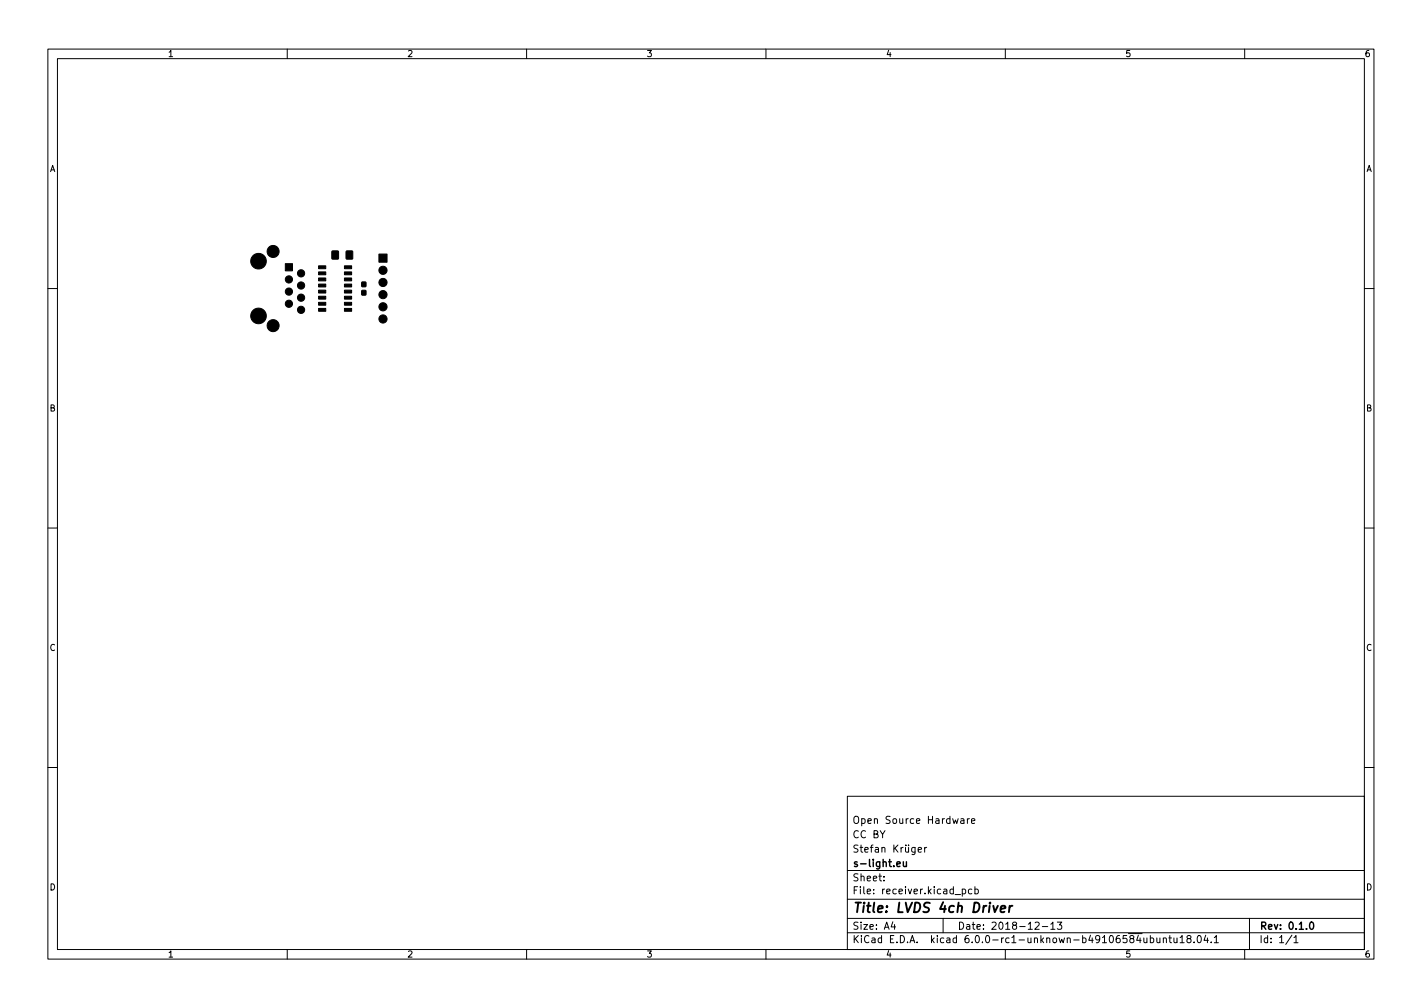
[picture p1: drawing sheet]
<svg xmlns="http://www.w3.org/2000/svg" width="297mm" height="210mm" viewBox="0 0 297 210" stroke-linecap="round" stroke-linejoin="round" font-family="sans-serif">
<defs><g id="words">
<text font-size="2.8" x="178" y="190.6">Title: LVDS 4ch Driver</text>
<g font-size="2.1">
<text x="178" y="172">Open Source Hardware</text>
<text x="178" y="178">Stefan Krüger</text>
<text x="178" y="175">CC BY</text>
<text x="178" y="184">Sheet:</text>
<text x="178" y="181">s-light.eu</text>
<text x="178" y="186.7">File: receiver.kicad_pcb</text>
<text x="178" y="196.9">KiCad E.D.A. kicad 6.0.0-rc1-unknown-b49106584ubuntu18.04.1</text>
<text x="178" y="194.1">Size: A4</text>
<text x="200" y="194.1">Date: 2018-12-13</text>
<text x="263" y="194.1">Rev: 0.1.0</text>
<text x="263" y="196.9">Id: 1/1</text>
</g>
<g font-size="1.8">
<text x="35" y="11.9">1</text>
<text x="85" y="11.9">2</text>
<text x="135" y="11.9">3</text>
<text x="185" y="11.9">4</text>
<text x="235" y="11.9">5</text>
<text x="285" y="11.9">6</text>
<text x="10.3" y="35.9">A</text>
<text x="285.3" y="35.9">A</text>
<text x="10.3" y="85.9">B</text>
<text x="285.3" y="85.9">B</text>
<text x="10.3" y="135.9">C</text>
<text x="285.3" y="135.9">C</text>
<text x="10.3" y="185.9">D</text>
<text x="285.3" y="185.9">D</text>
<text x="35" y="199.9">1</text>
<text x="85" y="199.9">2</text>
<text x="135" y="199.9">3</text>
<text x="185" y="199.9">4</text>
<text x="235" y="199.9">5</text>
<text x="285" y="199.9">6</text>
</g>
</g></defs>
<g fill="none" stroke="#000" stroke-width=".21">
<path d="M10 10.2h277v190.1h-277zM12 12.2h273v186.1h-273zM60 10.2v2M110 10.2v2M160 10.2v2M210 10.2v2M260 10.2v2M10 60.2h2M285 60.2h2M10 110.2h2M285 110.2h2M10 160.2h2"/>
<path d="M177 166.3h108v32h-108zM191.8 177.4l.7-.1-.1-.3-.4-.1-.2 .2 .1 .8h.5M193.1 176.9v1M193.6 176.9l-.5 .3M200.7 171h.6l.1 .9M201.4 171.3l-.5 .1-.3 .2 .3 .3h.5M202.1 170.9v1M202.5 170.9l-.4 .3M202.9 171.4l.7-.1v-.3l-.5-.1-.2 .2 .1 .8h.6M285 160.2h2M60 198.3v2M110 198.3v2"/>
<path d="M160 198.3v2M177 194.8h108M177 191.8h108M177 187.8h108M177 181.8h108M184.6 183.8v.1M184.6 183v.1M186.5 192.5l-.4 1h1M186.9 193v1M197 191.8v3M199.5 186.8h1.1M201 185.7l.4-.1 .3 .3-.1 .7h-.6"/>
<path d="M201 185.6v1.5M203 185.7l-.4-.1-.3 .3 .1 .7h.6M203.6 185.7l.5-.1 .3 .3-.2 .7h-.6M203.6 185.1v1.5M210 198.3v2M216.2 192.7l.6-.2 .3 .5-1 1h1M217.7 193.5h1.2M219.5 193l.4-.5v1.5M219.5 194h.9M220.9 192.5h.9l-.5 .6 .4 .1v.7l-.2 .1-.6-.1M238.9 195.8l.1 1h.4l.2-.1M239.6 195.8v1"/>
<path d="M240.3 195.9l.4-.1 .3 .3-.1 .7h-.6M240.3 195.3v1.5M241.6 195.8l.1 1h.4l.2-.1M242.3 195.8v1M243 196l.2-.2 .4 .1v.9M243 195.8v1M244.1 195.8h.6M244.4 195.3v1.3l.3 .2M245.2 195.8l.1 1h.3l.3-.1M245.9 195.8v1M246.5 195.8l.4-.5v1.5M246.5 196.8h.9"/>
<path d="M248.2 196l-.3-.3 .1-.2 .2-.2 .4 .1 .2 .2-.1 .2-.6 .2-.2 .3v.2l.3 .3h.4l.2-.3-.1-.4-.2-.1M249.4 196.7v.1M250.2 195.5l.2-.2a.8 .8 0 0 1 .6 .8 .8 .8 0 0 1-.6 .7l-.2-.1-.1-.4zM251.9 195.3l-.4 1h.9M252.2 195.8v1M253 196.7v.1M253.6 195.8l.5-.5v1.5M253.6 196.8h.9M260 198.3v2M261 191.8v6.5M269.9 195.3l-1.3 1.9M270.3 195.8l.4-.5v1.5"/>
<path d="M270.3 196.8h.8"/>
</g>
<path d="M188.7 179.9l.1 1h.3l.2-.1M189.3 179.9v1M187.3 180.4l.8-.1-.1-.3-.4-.1-.3 .2 .1 .8h.6M273.8 192.6l.1-.1a.8 .8 0 0 1 .5 .8 .8 .8 0 0 1-.5 .7 1 1 0 0 1-.1-1.4z" fill="none" stroke="#000" stroke-width=".3"/>
<path d="M209 189.8l1-.2v-.4h-.8l-.2 1 .2 .3 .6-.1M210.9 189.1l-.1 1.4M211.5 189.1l-.4 .1-.2 .3" fill="none" stroke="#000" stroke-width=".4"/>
<g fill="#000" stroke="#000" stroke-width=".21">
<path d="M59.6 55.1h1.5v1.5h-1.5zM66.6 59.3h1.4v.6h-1.4zM66.6 58h1.4v.6h-1.4zM66.6 56.8h1.4v.6h-1.4zM66.6 55.5h1.4v.6h-1.4zM69.4 52.4l1.3 .1-.1 1.6-1.3-.1zM72 59.3h1.4v.6h-1.4zM72 58h1.4v.6h-1.4zM72 56.8h1.4v.6h-1.4zM72 55.5h1.4v.6h-1.4zM72.3 52.4l1.4 .1-.1 1.6-1.3-.1zM75.6 58.9h.8v.9h-.8z"/>
<path d="M79.1 53h1.7v1.7h-1.7zM66.6 64.4h1.4v.6h-1.4zM66.6 63.1h1.4v.6h-1.4zM66.6 61.9h1.4v.6h-1.4zM66.6 60.6h1.4v.6h-1.4zM72 64.4h1.4v.6h-1.4zM72 63.1h1.4v.6h-1.4zM72 61.9h1.4v.6h-1.4zM72 60.6h1.4v.6h-1.4zM75.6 60.7h.8v.9h-.8z"/>
<circle cx="54" cy="54.5" r="1.63"/>
<circle cx="57" cy="52.5" r="1.26"/>
<circle cx="60.3" cy="58.3" r=".75"/>
<circle cx="62.9" cy="59.6" r=".75"/>
<circle cx="62.9" cy="57.1" r=".75"/>
<circle cx="80" cy="59" r=".85"/>
<circle cx="80" cy="56.4" r=".85"/>
<circle cx="54" cy="66" r="1.63"/>
<circle cx="57.1" cy="68" r="1.26"/>
<circle cx="60.3" cy="63.4" r=".75"/>
<circle cx="60.3" cy="60.9" r=".75"/>
<circle cx="62.9" cy="64.7" r=".75"/>
<circle cx="62.9" cy="62.2" r=".75"/>
<circle cx="80" cy="66.6" r=".85"/>
<circle cx="80" cy="64.1" r=".85"/>
<circle cx="80" cy="61.5" r=".85"/>
</g>
<use href="#words"/>
</svg>
